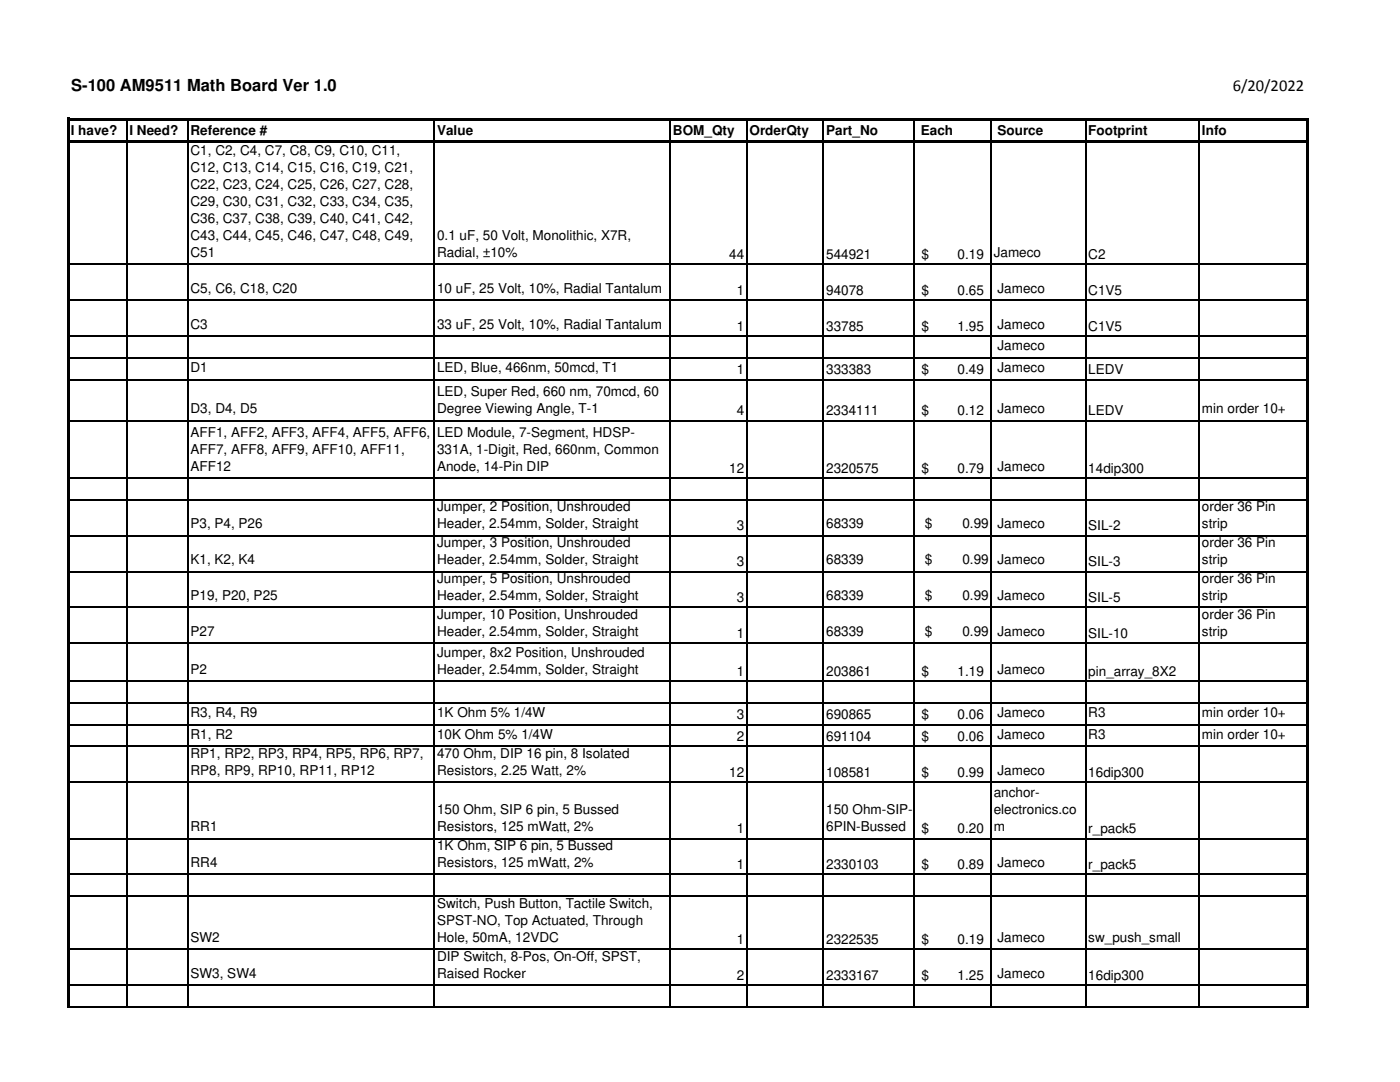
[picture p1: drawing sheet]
<svg xmlns="http://www.w3.org/2000/svg" width="279mm" height="216mm" viewBox="0 0 279 216" stroke-linecap="round" stroke-linejoin="round" font-family="sans-serif">
<defs><g id="words">
<g font-size="3.3">
<text x="14.2" y="18.1">S-100 AM9511 Math Board Ver 1.0</text>
<text x="246" y="18.1">6/20/2022</text>
</g>
<g font-size="2.7">
<text x="14.1" y="26.9">I have?</text>
<text x="25.8" y="26.9">I Need?</text>
<text x="38" y="26.9">Reference #</text>
<text x="87.2" y="26.9">Value</text>
<text x="134.3" y="26.9">BOM_Qty</text>
<text x="149.6" y="26.9">OrderQty</text>
<text x="164.9" y="26.9">Part_No</text>
<text x="183.8" y="26.9">Each</text>
<text x="199.1" y="26.9">Source</text>
<text x="217.2" y="26.9">Footprint</text>
<text x="239.9" y="26.9">Info</text>
<text x="38" y="30.9">C1, C2, C4, C7, C8, C9, C10, C11,</text>
<text x="38" y="34.3">C12, C13, C14, C15, C16, C19, C21,</text>
<text x="38" y="37.7">C22, C23, C24, C25, C26, C27, C28,</text>
<text x="38" y="41.1">C29, C30, C31, C32, C33, C34, C35,</text>
<text x="38" y="44.5">C36, C37, C38, C39, C40, C41, C42,</text>
<text x="38" y="47.9">C43, C44, C45, C46, C47, C48, C49,</text>
<text x="87.2" y="47.9">0.1 uF, 50 Volt, Monolithic, X7R,</text>
<text x="38" y="51.3">C51</text>
<text x="87.2" y="51.3">Radial, ±10%</text>
<text x="145.5" y="51.7">44</text>
<text x="164.9" y="51.7">544921</text>
<text x="183.9" y="51.7">$</text>
<text x="191.1" y="51.7">0.19</text>
<text x="198.3" y="51.3">Jameco</text>
<text x="217.2" y="51.7">C2</text>
<text x="38" y="58.4">C5, C6, C18, C20</text>
<text x="87.2" y="58.4">10 uF, 25 Volt, 10%, Radial Tantalum</text>
<text x="147" y="58.8">1</text>
<text x="164.9" y="58.8">94078</text>
<text x="183.9" y="58.8">$</text>
<text x="191.1" y="58.8">0.65</text>
<text x="199.1" y="58.4">Jameco</text>
<text x="217.2" y="58.8">C1V5</text>
<text x="38" y="65.6">C3</text>
<text x="87.2" y="65.6">33 uF, 25 Volt, 10%, Radial Tantalum</text>
<text x="147" y="66">1</text>
<text x="164.9" y="66">33785</text>
<text x="183.9" y="66">$</text>
<text x="191.1" y="66">1.95</text>
<text x="199.1" y="65.6">Jameco</text>
<text x="217.2" y="66">C1V5</text>
<text x="199.1" y="69.9">Jameco</text>
<text x="38" y="74.3">D1</text>
<text x="87.2" y="74.3">LED, Blue, 466nm, 50mcd, T1</text>
<text x="147" y="74.6">1</text>
<text x="164.9" y="74.6">333383</text>
<text x="183.9" y="74.6">$</text>
<text x="191.1" y="74.6">0.49</text>
<text x="199.1" y="74.3">Jameco</text>
<text x="217.2" y="74.6">LEDV</text>
<text x="38" y="82.5">D3, D4, D5</text>
<text x="87.2" y="79.1">LED, Super Red, 660 nm, 70mcd, 60</text>
<text x="87.2" y="82.5">Degree Viewing Angle, T-1</text>
<text x="147" y="82.9">4</text>
<text x="164.9" y="82.9">2334111</text>
<text x="183.9" y="82.9">$</text>
<text x="191.1" y="82.9">0.12</text>
<text x="199.1" y="82.5">Jameco</text>
<text x="217.2" y="82.9">LEDV</text>
<text x="239.9" y="82.5">min order 10+</text>
<text x="38" y="87.2">AFF1, AFF2, AFF3, AFF4, AFF5, AFF6,</text>
<text x="87.2" y="87.2">LED Module, 7-Segment, HDSP-</text>
<text x="38" y="90.6">AFF7, AFF8, AFF9, AFF10, AFF11,</text>
<text x="38" y="94">AFF12</text>
<text x="87.2" y="90.6">331A, 1-Digit, Red, 660nm, Common</text>
<text x="87.2" y="94">Anode, 14-Pin DIP</text>
<text x="145.5" y="94.3">12</text>
<text x="164.9" y="94.3">2320575</text>
<text x="183.9" y="94.3">$</text>
<text x="191.1" y="94.3">0.79</text>
<text x="199.1" y="94">Jameco</text>
<text x="217.2" y="94.3">14dip300</text>
<text x="38" y="105.4">P3, P4, P26</text>
<text x="87.2" y="102">Jumper, 2 Position, Unshrouded</text>
<text x="87.2" y="105.4">Header, 2.54mm, Solder, Straight</text>
<text x="147" y="105.8">3</text>
<text x="164.9" y="105.4">68339</text>
<text x="184.6" y="105.4">$</text>
<text x="192.1" y="105.4">0.99 Jameco</text>
<text x="217.2" y="105.8">SIL-2</text>
<text x="239.9" y="102">order 36 Pin</text>
<text x="239.9" y="105.4">strip</text>
<text x="38" y="112.6">K1, K2, K4</text>
<text x="87.2" y="109.2">Jumper, 3 Position, Unshrouded</text>
<text x="87.2" y="112.6">Header, 2.54mm, Solder, Straight</text>
<text x="147" y="113">3</text>
<text x="164.9" y="112.6">68339</text>
<text x="184.6" y="112.6">$</text>
<text x="192.1" y="112.6">0.99 Jameco</text>
<text x="217.2" y="113">SIL-3</text>
<text x="239.9" y="109.2">order 36 Pin</text>
<text x="239.9" y="112.6">strip</text>
<text x="38" y="119.7">P19, P20, P25</text>
<text x="87.2" y="116.3">Jumper, 5 Position, Unshrouded</text>
<text x="87.2" y="119.7">Header, 2.54mm, Solder, Straight</text>
<text x="164.9" y="119.7">68339</text>
<text x="184.6" y="119.7">$</text>
<text x="192.1" y="119.7">0.99 Jameco</text>
<text x="239.9" y="116.3">order 36 Pin</text>
<text x="239.9" y="119.7">strip</text>
<text x="87.2" y="123.5">Jumper, 10 Position, Unshrouded</text>
<text x="147" y="120.1">3</text>
<text x="217.2" y="120.1">SIL-5</text>
<text x="239.9" y="123.5">order 36 Pin</text>
<text x="38" y="126.9">P27</text>
<text x="87.2" y="131.1">Jumper, 8x2 Position, Unshrouded</text>
<text x="87.2" y="126.9">Header, 2.54mm, Solder, Straight</text>
<text x="147" y="127.3">1</text>
<text x="164.9" y="126.9">68339</text>
<text x="184.6" y="126.9">$</text>
<text x="192.1" y="126.9">0.99 Jameco</text>
<text x="217.2" y="127.3">SIL-10</text>
<text x="239.9" y="126.9">strip</text>
<text x="38" y="134.5">P2</text>
<text x="87.2" y="134.5">Header, 2.54mm, Solder, Straight</text>
<text x="147" y="134.8">1</text>
<text x="164.9" y="134.8">203861</text>
<text x="183.9" y="134.8">$</text>
<text x="191.1" y="134.8">1.19</text>
<text x="199.1" y="134.5">Jameco</text>
<text x="217.2" y="134.8">pin_array_8X2</text>
<text x="38" y="143.1">R3, R4, R9</text>
<text x="87.2" y="143.1">1K Ohm 5% 1/4W</text>
<text x="147" y="143.5">3</text>
<text x="164.9" y="143.5">690865</text>
<text x="183.9" y="143.5">$</text>
<text x="191.1" y="143.5">0.06</text>
<text x="199.1" y="143.1">Jameco</text>
<text x="217.2" y="143.1">R3</text>
<text x="239.9" y="143.1">min order 10+</text>
<text x="38" y="147.5">R1, R2</text>
<text x="87.2" y="147.5">10K Ohm 5% 1/4W</text>
<text x="147" y="147.8">2</text>
<text x="164.9" y="147.8">691104</text>
<text x="183.9" y="147.8">$</text>
<text x="191.1" y="147.8">0.06</text>
<text x="199.1" y="147.5">Jameco</text>
<text x="217.2" y="147.5">R3</text>
<text x="239.9" y="147.5">min order 10+</text>
<text x="38" y="151.2">RP1, RP2, RP3, RP4, RP5, RP6, RP7,</text>
<text x="38" y="154.6">RP8, RP9, RP10, RP11, RP12</text>
<text x="87.2" y="151.2">470 Ohm, DIP 16 pin, 8 Isolated</text>
<text x="87.2" y="154.6">Resistors, 2.25 Watt, 2%</text>
<text x="145.5" y="155">12</text>
<text x="164.9" y="155">108581</text>
<text x="183.9" y="155">$</text>
<text x="191.1" y="155">0.99</text>
<text x="199.1" y="154.6">Jameco</text>
<text x="217.2" y="155">16dip300</text>
<text x="198.3" y="159.1">anchor-</text>
<text x="38" y="165.9">RR1</text>
<text x="87.2" y="162.5">150 Ohm, SIP 6 pin, 5 Bussed</text>
<text x="87.2" y="165.9">Resistors, 125 mWatt, 2%</text>
<text x="147" y="166.2">1</text>
<text x="164.9" y="162.5">150 Ohm-SIP-</text>
<text x="164.9" y="165.9">6PIN-Bussed</text>
<text x="183.9" y="166.2">$</text>
<text x="191.1" y="166.2">0.20</text>
<text x="198.3" y="162.5">electronics.co</text>
<text x="198.3" y="165.9">m</text>
<text x="217.2" y="166.2">r_pack5</text>
<text x="38" y="173">RR4</text>
<text x="87.2" y="169.6">1K Ohm, SIP 6 pin, 5 Bussed</text>
<text x="87.2" y="173">Resistors, 125 mWatt, 2%</text>
<text x="147" y="173.4">1</text>
<text x="164.9" y="173.4">2330103</text>
<text x="183.9" y="173.4">$</text>
<text x="191.1" y="173.4">0.89</text>
<text x="199.1" y="173">Jameco</text>
<text x="217.2" y="173.4">r_pack5</text>
<text x="87.2" y="181.1">Switch, Push Button, Tactile Switch,</text>
<text x="87.2" y="184.6">SPST-NO, Top Actuated, Through</text>
<text x="38" y="188">SW2</text>
<text x="87.2" y="188">Hole, 50mA, 12VDC</text>
<text x="87.2" y="191.7">DIP Switch, 8-Pos, On-Off, SPST,</text>
<text x="147" y="188.3">1</text>
<text x="164.9" y="188.3">2322535</text>
<text x="183.9" y="188.3">$</text>
<text x="191.1" y="188.3">0.19</text>
<text x="199.1" y="188">Jameco</text>
<text x="217.2" y="188">sw_push_small</text>
<text x="38" y="195.1">SW3, SW4</text>
<text x="87.2" y="195.1">Raised Rocker</text>
<text x="147" y="195.5">2</text>
<text x="164.9" y="195.5">2333167</text>
<text x="183.9" y="195.5">$</text>
<text x="191.1" y="195.5">1.25</text>
<text x="199.1" y="195.1">Jameco</text>
<text x="217.2" y="195.5">16dip300</text>
</g>
</g></defs>
<g fill="none" stroke="#000" stroke-width=".3">
<path d="M25.3 28.6v172.5M25.3 24v4M37.5 28.6v172.5M37.5 24v4M86.7 28.6v172.5M86.7 24v4M133.8 28.6v172.5M133.8 24v4M149.1 24v4M149.1 28.6v172.5M164.3 28.6v172.5M164.3 24v4"/>
<path d="M182.5 28.6v172.5M182.5 24v4M197.8 24v4M197.8 28.6v172.5M216.7 24v4M216.7 28.6v172.5M239.4 24v4M239.4 28.6v172.5M13.9 52.8h246.7M13.9 59.9h246.7M13.9 67.1h246.7M13.9 71.4h246.7"/>
<path d="M13.9 75.7h246.7M13.9 84h246.7M13.9 95.4h246.7M13.9 99.8h246.7M13.9 106.9h246.7M13.9 114.1h246.7M13.9 121.2h246.7M13.9 128.4h246.7M13.9 135.9h246.7M13.9 140.3h246.7M13.9 144.6h246.7M13.9 148.9h246.7"/>
<path d="M13.9 156.1h246.7M13.9 167.3h246.7M13.9 174.5h246.7M13.9 178.8h246.7M13.9 189.4h246.7M13.9 196.6h246.7M13.9 200.9h246.7"/>
</g>
<path d="M13.3 23.5h.6v177.6h-.6zM13.9 23.5h247.2v.5h-247.2zM13.9 28h247.2v.6h-247.2zM260.6 24h.5v177.1h-.5z" fill="#000"/>
<use href="#words"/>
</svg>
